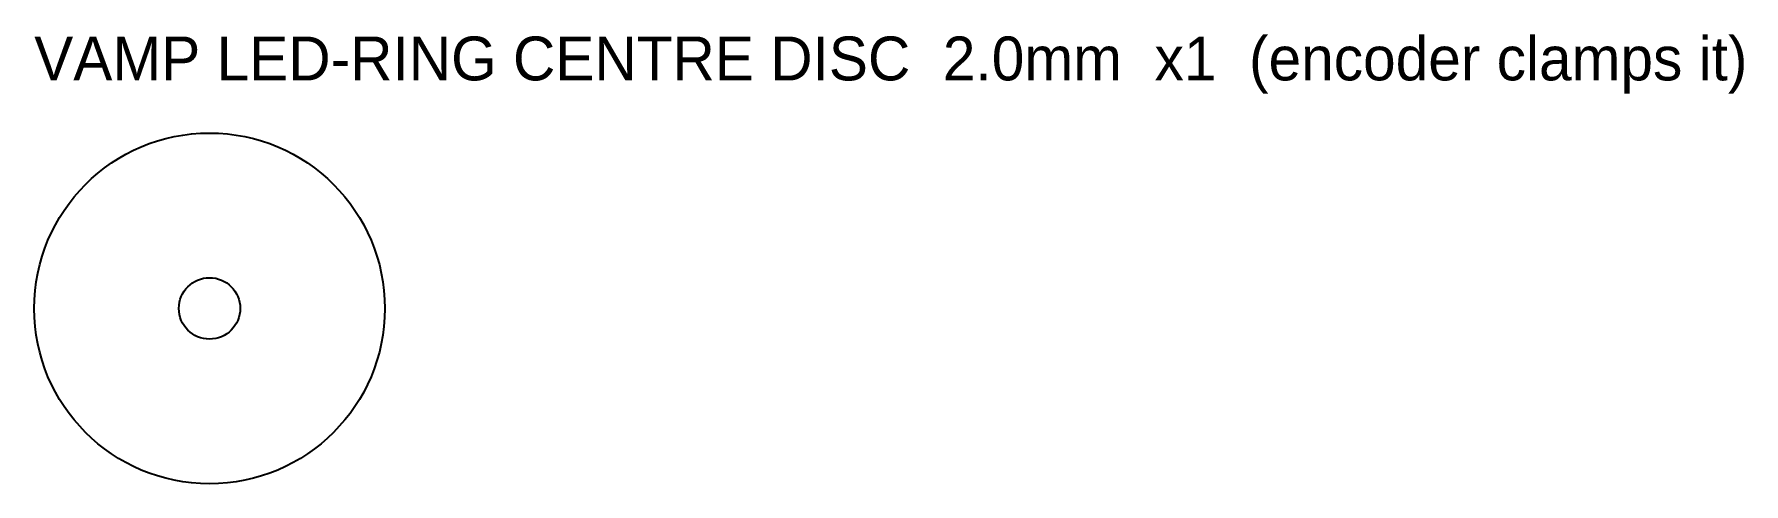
# Model space of a CAD drawing. Header units: millimetres. Extents: x -20 to 175, y -20 to 31.
import ezdxf

# ---------------------------------------------------------------- set-up
doc = ezdxf.new("R2010")
doc.units = ezdxf.units.MM
doc.layers.add('CUT', color=7, linetype='Continuous')
doc.layers.add('NOTE', color=8, linetype='Continuous')

msp = doc.modelspace()

# ---------------------------------------------------------------- linework, layer by layer
at = {"layer": 'CUT'}
for radius in [20, 3.5]:
    msp.add_circle((0, 0), radius, dxfattribs=at)

# ---------------------------------------------------------------- texts
at = {"layer": 'NOTE'}
msp.add_text('VAMP LED-RING CENTRE DISC  2.0mm  x1  (encoder clamps it)', height=5, dxfattribs=at).set_placement((-20, 26))

doc.saveas('drawing.dxf')
